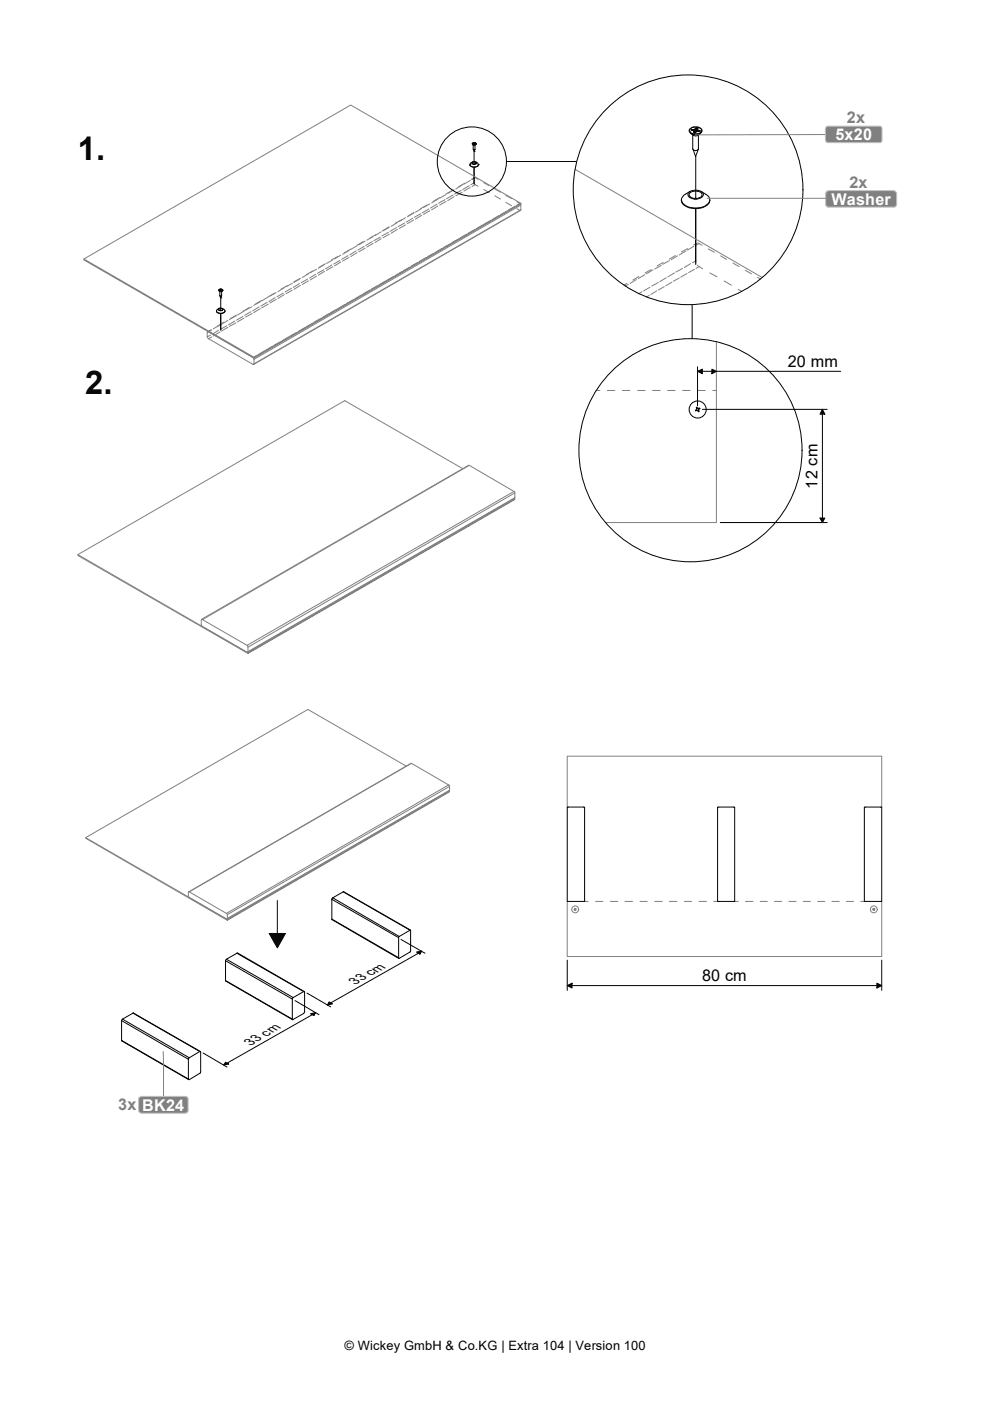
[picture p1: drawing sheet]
<svg xmlns="http://www.w3.org/2000/svg" width="210mm" height="297mm" viewBox="0 0 210 297" stroke-linecap="round" stroke-linejoin="round" font-family="sans-serif">
<defs><g id="words">
<g font-size="6.9">
<text x="16.5" y="34">1.</text>
<text x="18" y="83.6">2.</text>
</g>
<g font-size="3.4" fill="#fff">
<text x="177.2" y="29.7">5x20</text>
<text x="176.3" y="43.4">Washer</text>
</g>
<g font-size="3.4" fill="#808080">
<text x="179.6" y="26.2">2x</text>
<text x="180.1" y="39.8">2x</text>
<text x="25.1" y="235.4">3x BK24</text>
</g>
<g font-size="3.4">
<text x="167.1" y="77.7">20 mm</text>
<text x="173.3" y="103.6" transform="rotate(-90 173.3 103.6)">12 cm</text>
<text x="148.8" y="207.9">80 cm</text>
</g>
<g font-size="2.8">
<text x="75.3" y="208.9" transform="rotate(-30 75.3 208.9)">33 cm</text>
<text x="53.1" y="221.7" transform="rotate(-30 53.1 221.7)">33 cm</text>
</g>
<text font-size="2.7" x="73" y="286.2">© Wickey GmbH &amp; Co.KG | Extra 104 | Version 100</text>
</g></defs>
<!-- layer: Layer 1 -->
<g fill="none" stroke="#808080" stroke-width=".21">
<path d="M98 39.2l-1.4 .9M98.6 38.8l-1.4 .8M99.5 39.4l-1.4 .8M99.7 39.7l-1.3 .8M99.7 38.3l-1.3 .7M100.6 38.9l-.1-.1-.7 .4M100.6 37.6l-.7 .4M100.6 37.7l-.1 .1M100.6 37.6h.2M100.6 39l.2 .2M100.8 39.2l.5 .3M100.8 39.2l-.7 .3"/>
<path d="M100.8 37.6l-.7 .5M100.8 37.6l.5 .4M102.6 38.7l1.1 .7M121.9 35.9l39.8 23M63.6 59l-1.4 .8M63.7 59l-1.3 .9M65.2 59.2l-1.3 .7M65.4 59.5l-1.3 .8M65.4 58l-1.3 .9M66.3 57.5l-1.3 .7M66.9 58.2l-1.3 .8M67.1 58.5l-1.3 .9"/>
<path d="M67.1 57.1l-1.3 .7M68.6 57.2l-1.3 .8M68.8 57.5l-1.3 .8M68.8 56.1l-1.3 .8M69 55.9l-1.4 .8M70.4 56.2l-1.4 .8M70.5 56.6l-1.3 .7M70.5 55.1l-1.3 .8M71.7 54.3l-1.4 .8M72.1 55.2l-1.4 .8M72.3 55.5l-1.4 .9M72.3 54.1l-1.4 .8"/>
<path d="M73.8 54.2l-1.3 .8M74 54.6l-1.4 .8M74 53.1l-1.4 .8M74.4 52.8l-1.4 .8M75.5 53.2l-1.3 .8M75.7 53.6l-1.3 .8M75.7 52.1l-1.3 .8M77 51.2l-1.3 .8M77.2 52.2l-1.3 .8M77.4 52.6l-1.3 .8M77.4 51.1l-1.3 .8M78.9 51.2l-1.4 .9"/>
<path d="M79.1 51.6l-1.3 .8M79.1 50.2l-1.3 .7M79.8 49.7l-1.4 .8M80.6 50.3l-1.4 .7M80.8 50.6l-1.3 .8M80.8 49.1l-1.3 .9M81.8 59.5l-1.4 .9M82.4 49.3l-1.4 .7M82.4 48.1l-1.3 .8M82.5 49.6l-1.3 .8M82.5 48.2l-1.3 .7M83.5 58.6l-1.4 .8"/>
<path d="M84.1 48.2l-1.4 .9M84.3 48.6l-1.4 .9M84.3 47.2l-1.4 .8M85.2 46.6l-1.4 .8M85.2 57.6l-1.4 .8M85.8 47.3l-1.4 .8M86 47.7l-1.4 .7M86 46.2l-1.4 .8M86.9 56.6l-1.4 .8M87.5 46.3l-1.4 .8M87.7 46.7l-1.3 .7M87.7 45.2l-1.3 .8"/>
<path d="M87.8 45l-1.3 .8M88.6 55.6l-1.4 .8M89.2 45.3l-1.4 .8M89.4 45.6l-1.3 .9M89.4 44.2l-1.3 .8M90.4 54.6l-1.4 .8M90.5 43.5l-1.3 .7M90.9 44.3l-1.4 .8M91.1 44.7l-1.3 .8M91.1 43.2l-1.3 .8M92.1 53.6l-1.4 .8M92.6 43.3l-1.4 .8"/>
<path d="M92.8 43.7l-1.3 .8M92.8 42.2l-1.3 .8M93.2 41.9l-1.4 .8M93.8 52.6l-1.4 .9M94.4 42.3l-1.4 .8M94.6 42.7l-1.4 .8M94.6 41.3l-1.4 .7M95.5 51.7l-1.4 .7M95.9 40.4l-1.3 .7M96.1 41.3l-1.4 .8M96.3 41.7l-1.4 .8M96.3 40.2l-1.4 .8"/>
<path d="M97.2 50.7l-1.4 .7M97.8 40.4l-1.4 .7M98 40.8l-1.4 .7M98.9 49.6l-1.4 .9M100.6 48.7l-1.3 .8M102.4 47.7l-1.4 .8M102.6 40.2l1.1 .6M104.1 46.7l-1.4 .8M104.9 40.1l1.2 .7M104.9 41.5l1.2 .7M105.8 45.7l-1.4 .8M107.3 41.5l1.2 .6"/>
<path d="M107.3 42.9l1.2 .7M107.5 44.8l-1.4 .7M109.2 43.7l-1.4 .8M109.6 42.8l.6 .4M109.6 44.2l.8 .4M110.2 43.2l-.7 .3M110.2 43.2h.1M110.4 43.2v.3M110.4 44.6l-56.6 32.7M110.4 44.5v.1M110.4 44.5l-56.6 32.6M110.4 43.5l-56.6 32.7"/>
<path d="M110.4 43.5v1M110.4 43.1l-36-20.8-56.6 32.6M134.9 59.3l-1.3 .8M135.4 58.6l-1.2 .8M136.7 58.2l-1.4 .9M138 57.2l-1.2 .7M138.4 57.2l-1.4 .9M139.6 59.9l-1.4 .8M140.2 56.3l-1.4 .7M140.6 55.6l-1.3 .8M141.3 58.9l-1.4 .8M141.9 55.3l-1.4 .7"/>
<path d="M142.4 59.8l-1.2 .8M143 57.9l-1.4 .8M143.2 54.2l-1.3 .7M143.6 54.2l-1.3 .9M144 58.9l-1.3 .7M144.7 56.9l-1.4 .8M145.4 53.2l-1.4 .9M145.7 58l-1.4 .8M145.8 52.7l-1.3 .7M146.4 55.9l-1.3 .8M146.8 55.7l.7-.4 .1 .5M147.1 52.2l-1.4 .8"/>
<path d="M147.3 57.1l-1.3 .7M147.7 51.6l-.6 .4M147.8 56.2l.4 .3M147.9 51.5l.3 .1M148.2 51.6l-.7 .4 .1-.3M148.2 51.6l.6 .4M148.2 56.5l-.6 .4M148.2 56.5l.8 .5M150.2 52.8l1.2 .7M150.5 57.9l1.5 .8M152.8 54.2l1.3 .8M153.5 59.6l1.6 .9"/>
<path d="M155.4 55.8l1.3 .7M158 57.3l1.3 .8M160.6 58.8l.7 .4M43.9 70.5v.9M43.9 71.4l.3 .4M44.1 70.4l-.2 .1M44.1 70.3h.1M44.2 70.3h-.1l-.2 .2M44.2 70.3l9.5 5.5M44.2 71.8l9.5 5.5M44.6 71l-.7 .4M44.8 69.9l-.8 .4"/>
<path d="M44.9 71.4l-.7 .4M44.9 70l-.7 .3M46.4 70l-1.4 .9M46.6 70.4l-1.4 .8M46.6 68.9l-1.4 .8M47.4 68.3l-1.3 .8M48.1 69.1l-1.4 .7M48.3 69.4l-1.4 .8M48.3 67.9l-1.4 .9M49.8 68.1l-1.3 .8M50 68.4l-1.4 .8M50 67l-1.4 .7"/>
<path d="M50.2 66.8l-1.4 .7M51.5 67.1l-1.3 .8M51.8 67.4l-1.4 .8M51.8 66l-1.4 .8M52.8 65.2l-1.3 .8M53.2 66.1l-1.3 .8M53.5 66.5l-1.4 .7M53.5 65l-1.4 .8M53.7 75.8l.1 .4M53.7 77.2v.1M53.8 75.7l56.6-32.6v.1l-56.6 32.7zM53.8 75.7l-36-20.8v.2l36 20.8"/>
<path d="M53.8 77.1l-.1 .2M53.8 77.1v.1M53.8 76.2v.9M54.4 75.4l-.7 .4M54.9 65.1l-1.3 .8M55.2 65.5l-1.4 .8M55.2 64l-1.4 .8M55.5 63.7l-1.3 .7M56.1 74.4l-1.4 .8M56.6 64.1l-1.3 .8M56.8 64.5l-1.3 .8M56.8 63l-1.3 .8"/>
<path d="M57.8 73.4l-1.4 .8M58.4 63.1l-1.4 .8M58.5 63.5l-1.3 .7M58.5 62l-1.6 .9M59.5 72.4l-1.4 .8M60.1 62.2l-1.4 .7M60.3 62.5l-1.4 .8M60.3 61l-1.4 .8M60.9 60.6l-1.3 .7M61.2 71.4l-1.4 .8M61.8 61.1l-1.3 .8M62 61.5l-1.4 .8"/>
<path d="M62 60.1l-1.4 .7M62.9 70.5l-1.4 .7M63.5 60.1l-1.3 .8M63.7 60.5l-1.3 .8M64.6 69.5l-1.4 .8M66.4 68.5l-1.4 .8M68.1 67.5l-1.4 .7M69.8 66.5l-1.4 .8M71.5 65.5l-1.4 .8M73.2 64.5l-1.4 .8M74.9 63.5l-1.4 .8M76.6 62.5l-1.4 .9"/>
<path d="M78.4 61.5l-1.4 .8M80.1 60.6l-1.4 .7M132.9 60.1l-.6 .4M133.2 60.3l-.7 .4M136.1 61.9l-.7 .4M137.7 62.6l-.7 .4M137.8 60.9l-1.3 .8M139.3 61.7l-1.3 .7M140.8 60.8l-1.2 .7M151.9 72.4v38.4h-23.5M156.5 61.4l.8 .4M98.1 99.4l-25-14.5-56.6 32.7v.2l36.1 20.7"/>
<path d="M99.5 98.7l-56.8 32.6M126.4 82.8h.8M128.8 82.8h1.6M132 82.8h1.5M135.2 82.8h1.6M138.4 82.8h1.6M141.5 82.8h1.6M144.7 82.8h1.6M148 82.8h1.5M151.1 82.8h.8M16.5 117.6l36.1 20.8M109 104.2l-9.5-5.5-56.6 32.7 9.5 5.4"/>
<path d="M109 104.2l-56.6 32.6M109 104.2l.2 .3M109 105.6l.2 .2M109.2 105.5l-56.7 32.8M109.2 104.5l-56.6 32.7M109.2 105.5l-56.6 32.7M109.2 104.5v1M42.9 131.4l-.1-.1-.1 .2v.9l.2 .4 9.5 5.5 .2-.1M52.4 136.8l.2 .4M52.6 138.4l56.6-32.6v.1l-56.6 32.6zM52.6 137.2v1M18.2 177.6l30 17.3"/>
<path d="M86.1 162.4l-20.8-12-47.1 27.2v.1l30 17.4M87.2 161.8l-47.2 27.3M95.1 166.4l.2 .3M95.1 166.4l-47.1 27.3M95.1 166.4l-7.9-4.6-47.1 27.3 7.9 4.6M95.2 167.7l.1 .1M95.3 166.7l-47.1 27.2M95.3 167.6l-47.1 27.1M95.3 166.7v.9M95.3 167.6l-47.2 27.3M120.3 171.1v-10.8h66.6v10.8M40.1 189.1h-.2v.9l.2 .3 7.9 4.6 .2-.2"/>
<path d="M48 193.7l.2 .2M48.2 194.9l47.1-27.1v.1l-47.1 27.2zM48.2 193.9v.8M120.3 191.1v11.7h66.6v-11.7M121.7 192.9l.1 .1M121.7 192.8v.1M121.8 192.7v.1M121.9 192.6h-.1M121.9 192.7v-.1l.2 .1-.1 .3M121.9 192.9v.1M121.9 192.7v.1M121.9 192.7h.1"/>
<path d="M121.9 192.6l.1 .1M122 192.8h.1M122 193h.1M122 192.8l-.3 .1h.2M122 192.8v.2M122.1 192.6v.1M122.1 193h.1M122.2 192.7v.1M124 191.1h.7M126.3 191.1h1.5M129.4 191.1h1.6M132.5 191.1h1.6"/>
<path d="M135.7 191.1h1.5M138.8 191.1h1.6M141.9 191.1h1.6M145.1 191.1h1.5M148.2 191.1h1.6M151.3 191.1h.8M155.8 191.1h.7M158.1 191.1h1.5M161.2 191.1h1.5M164.2 191.1h1.5M167.3 191.1h1.5M170.3 191.1h1.5"/>
<path d="M173.4 191.1h1.5M176.4 191.1h1.5M179.5 191.1h1.5M182.5 191.1h.8M185.1 192.8l-.1 .1M185.1 192.9v.1M185.1 192.6h.1M185.2 192.6v.1zM185.2 192.8h.1M185.2 192.6h.1M185.2 192.8v.1M185.2 192.8l-.1 .1 .3 .1"/>
<path d="M185.2 192.7h.3l-.1 .1v.2M185.2 192.9l.1 .1M185.2 192.8l.1 .1M185.3 192.8h.1M185.3 193h.1M185.3 192.6l.1 .1M185.4 192.8h.1M185.4 193h.1M185.4 192.6l.1 .1M185.5 192.7v.1"/>
<circle cx="122" cy="192.8" r=".73"/>
<circle cx="185.3" cy="192.8" r=".73"/>
</g>
<g fill="none" stroke="#000" stroke-width=".21">
<path d="M99.6 34.9a1.1 1.1 0 0 0 1.7 .3l.1-.3M99.6 34.9h.1M100.1 34.5a.41 .41 0 0 1 .5-.2 .41 .41 0 0 1 .3 .4l-.1 .1a.41 .41 0 0 1-.7-.3zM100.2 30.3h.1a.31 .31 0 0 1 .4-.1 .31 .31 0 0 1 .1 .4 .35 .35 0 0 1-.4 .1 .35 .35 0 0 1-.2-.4zM100.2 30.7l.3 .1 .3-.1M100.2 30.7l-.1-.1a.39 .39 0 0 1 .4-.3 .39 .39 0 0 1 .4 .3l-.1 .1M100.2 34.3a.36 .36 0 0 0 0 .5 .36 .36 0 0 0 .5 0l.3-.1-.1-.4M100.2 34.3l-.3 .2a.43 .43 0 0 0-.3 .5 .43 .43 0 0 0 .5 .4 .92 .92 0 0 0 1.3-.6l-.5-.5M100.2 34.3h.7M100.3 30.5h.1M100.3 30.4h.1M100.3 30.5h.2v-.1v.1"/>
<path d="M100.3 30.4v.1M100.3 30.4h.2M100.3 30.8v.9h.4M100.4 30.5h.1M100.4 30.5l.1 .1M100.4 31.7l.1 .4 .2-.4M100.5 30.4v.2zM100.5 30.6h.1M100.5 30.4h.1M100.5 30.5h.1M100.5 30.7h.1M100.5 30.6v.1"/>
<path d="M100.5 30.5v.1M100.5 30.5h.3M100.5 32.1h.1M100.5 30.4l.1 .1zM100.5 32.1v2.7M100.5 35.5v3.5M100.5 30.5v.2M100.6 30.5h-.1M100.6 30.3h.1M100.6 30.5h.1M100.6 30.5l-.1 .1M100.6 30.4v.1"/>
<path d="M100.6 30.3l-.1 .1M100.6 30.4h.1M100.6 30.3v.1M100.6 30.5h.2M100.6 30.3v.2M100.7 30.5h-.1M100.7 30.8v.9M100.8 30.5h.1M101.4 34.9h.1M146.4 28.3l1.1 .3 1-.3M146.4 28.3a.59 .59 0 0 1-.3-.6 .59 .59 0 0 1 .4-.5 1.75 1.75 0 0 1 2.3 .4l-.3 .7M146.4 28.3a1.33 1.33 0 0 0 1.6 .4l.5-.4"/>
<path d="M146.4 27.3a1.58 1.58 0 0 1 2.4 .3 1.47 1.47 0 0 1-2.6 .1zM146.6 27.6h.1M146.7 27.6h.1M146.7 27.6l.4 .1v.1M146.7 27.5l-.1 .1M146.7 27.6l.4 .2M146.7 27.4v.1M146.7 27.6v-.1l.5 .1v.2l.1-.4v.4M146.7 27.4h.5M146.9 28.6v3a.67 .67 0 0 0 .6 .4 .67 .67 0 0 0 .6-.4v-3M146.9 31.6l.6 1.6 .6-1.6M147.1 27.8h.2l-.2 .3"/>
<path d="M147.1 27.8v-.1v.1M147.1 27.8h.1M147.1 27.8h.2M147.1 27.7h.1M147.1 28.1h.1M147.1 28.1h.3M147.2 28.1h.1M147.2 27.5v.1M147.2 27.8l.1 .1M147.3 27.8l-.1 .3M147.3 27.8h.1M147.3 27.9h.1"/>
<path d="M147.3 28h.1M147.3 27.4h-.1M147.3 28.1h.1M147.4 28.1h.1M147.4 27.4h.1M147.4 27.9h.4M147.4 27.9l-.1 .2M147.5 27.9l-.2-.5v.6h.1M147.5 27.9h.1M147.5 33.2v8.9M147.6 27.2h.2M147.6 27.2l-.2 .2h-.1"/>
<path d="M147.6 27.2h.1M147.6 27.7l.1 .1M147.6 27.7v.1M147.6 27.3l-.1 .6zM147.7 27.9h.1M147.7 27.9h-.2l-.1 .2M147.7 27.5h.1M147.8 27.3l-.2-.1v.5M147.8 27.2v.1M147.8 27.9v-.1l.4 .1M147.8 27.8h.1M147.8 27.8l-.1 .1"/>
<path d="M147.8 27.8h.5M147.8 27.3l-.1 .6M147.8 27.3l-.1 .2 .2 .1M147.8 27.3h.1M147.8 27.7h.1M147.9 27.8v-.1l.4 .1M147.9 27.6l.4 .1M147.9 27.6l-.2-.1v.4M147.9 27.6h.1M147.9 27.6l-.1 .2M148.2 27.8v.1M148.3 27.7v.1"/>
<path d="M148.3 27.8h.1M148.3 27.8l-.1 .1M144.5 42.4a1.75 1.75 0 0 0 1.5 1.6 4.3 4.3 0 0 0 4.2-.8l.3-.8M146.2 40.9a1.89 1.89 0 0 1 2.6 .3 1.04 1.04 0 0 1-1.3 .9l-.8-.2a.68 .68 0 0 1-.5-1zM146.3 40.6a.81 .81 0 0 0-.4 1 .81 .81 0 0 0 .9 .5 1.97 1.97 0 0 0 2.4-.8l-.5-.7M146.3 40.6a2.48 2.48 0 0 0-1.8 1.8 2.88 2.88 0 0 0 3.3 1.7 2.55 2.55 0 0 0 2.7-1.7 1.34 1.34 0 0 0-.9-1.2l-.9-.6M146.3 40.6a2.84 2.84 0 0 1 2.4 0M147.5 44.2v11.9M45.9 65.9a.99 .99 0 0 0 1.6 .4l.2-.4M46.4 65.4a.34 .34 0 0 0 0 .4 .34 .34 0 0 0 .5 .1 .28 .28 0 0 0 .3-.1 .28 .28 0 0 0-.1-.4M46.4 65.4l-.2 .2a.4 .4 0 0 0-.3 .4 .4 .4 0 0 0 .5 .3 .95 .95 0 0 0 1.3-.5l-.6-.4M46.4 65.5h.1a.41 .41 0 0 1 .4-.1 .41 .41 0 0 1 .3 .3l-.3 .1a.34 .34 0 0 1-.4 0 .34 .34 0 0 1-.1-.3z"/>
<path d="M46.4 65.4h.7M46.5 61.7h.6M46.5 61.7l-.1-.1a.38 .38 0 0 1 .4-.3 .38 .38 0 0 1 .4 .3l-.1 .1M46.5 61.4a.33 .33 0 0 1 .4-.1 .33 .33 0 0 1 .2 .4 .35 .35 0 0 1-.4 0 .35 .35 0 0 1-.2-.3zM46.5 61.7l.2 .1 .4-.1M46.5 61.5h.1M46.5 61.5h.2M46.5 61.5l.2 .1M46.5 61.5h.2v.1M46.6 61.8l.1 1 .3-.1v-.9M46.6 62.7l.2 .5 .2-.5M46.7 61.6h.1"/>
<path d="M46.7 61.5v.1M46.7 61.5h.1M46.7 61.6v-.1v.1M46.7 61.5l.1 .1zM46.8 61.4l-.1 .1M46.8 61.6h-.1M46.8 61.4h.1M46.8 61.6h.1M46.8 63.2h.1M46.8 61.4v.2zM46.8 61.5h.1M46.8 63.2v2.6"/>
<path d="M46.8 66.5v3.5M46.9 61.4h.1M46.9 61.6h.1M46.9 61.6h-.2M46.9 61.5h.1M46.9 61.4v.2M46.9 61.5l.2 .1M46.9 61.4v.1M46.9 61.5h.2M46.9 61.5v.1M47 61.6h.1M47.1 61.5h.1"/>
<path d="M47.1 61.6h.1M47.1 61.5v.1M147.5 87.1h.1M147.7 86.4l-.1 .1M147.7 86.7l-.1 .1M147.7 86.8h.1M147.7 87h.1M147.8 86.6l-.1 .1M147.8 86.6h.1M147.8 87.1h.1M147.9 87h.1M148 86.5l-.3-.2v.6l-.2 .1h.3l.3 .2"/>
<path d="M148 86.5v.1M148 86.5l.4 .2M148 86.6l.1 .1M148.1 86.9l.1 .3-.1 .1M148.3 86.5v.1M148.3 86.6l-.2 .1 .1 .2M120.3 171.1h3.7v20h-3.7zM152.1 171.1h3.7v20h-3.7zM183.3 171.1h3.6v20h-3.6zM70.4 194.9v.1l14.1 8.2M70.4 190.7l14.1 8.1M70.4 194.9l14.1 8.2"/>
<path d="M70.4 190.7v4.2M70.5 190.4l-.1 .3M70.5 190.4l14.1 8.2M72.8 189.1l-2.3 1.3M72.8 189.1l14.1 8.1M72.8 189.1l14.3 8.1M84.5 198.8v4.3M84.6 198.6l-.1 .2M86.9 197.2h.2v4.5l-2.5 1.5-.1-.1M86.9 197.2l-2.3 1.4M25.8 216.4l14.1 8.2M25.8 216.4v4.2"/>
<path d="M26 216.1l-.2 .3M26 216.1l14.1 8.2M28.2 214.8l14.2 8.1M28.2 214.8l.1-.1 14.2 8.2M28.2 214.8l-2.2 1.3M47.8 207.9v.1l14.2 8.2M47.8 203.7l14.2 8.1M47.8 203.7v4.2M47.8 207.9l14.2 8.2M48 203.4l-.2 .3M48 203.4l14.2 8.1M50.2 202.1l-2.2 1.3"/>
<path d="M50.2 202.1l14.2 8.1M50.2 202.1l.2-.1 14.1 8.2M62 211.8v4.3M62.2 211.5l-.2 .3M64.4 210.2l-2.2 1.3M64.4 210.2l.2 .1v4.3l-.2 .3-2.3 1.3-.1-.1M25.8 220.6l14.2 8.3M25.8 220.6l14.1 8.2M39.9 224.6v4.2M40.1 224.3l-.2 .3M42.4 222.9l.1 .1v4.5l-2.4 1.4-.2-.1M42.4 222.9l-2.3 1.4"/>
<circle cx="147.9" cy="86.8" r="1.81"/>
</g>
<g fill="#808080">
<path d="M175.1 27l.3-.3h11.3l.3 .4v2.8l-.3 .3h-11.3l-.4-.5z" fill-rule="evenodd"/>
<path d="M175.1 40.7l.5-.3h14l.3 .1 .2 .4v2.6l-.4 .4h-14.3l-.3-.4z" fill-rule="evenodd"/>
<path d="M29.5 232.7l.4-.2h9.5l.5 .3v2.8l-.5 .4h-9.7l-.3-.4z" fill-rule="evenodd"/>
</g>
<path d="M147.9 78.7l1-.4v.9zM150.9 78.3l1 .4-1 .5zM174.4 86.8l.5 1h-1zM173.9 109.8h1l-.5 1zM57.1 197.9h3.4l-1.7 3.1zM65.8 214.9l1.1-.2-.4 .6zM69.8 212.5l.7 .3-1.1 .3zM88.3 201.9l1.1-.2-.4 .6zM120.3 209l1-.5v1zM185.9 208.5l1 .5-1 .5zM47.8 225.2l.7 .4-1.1 .2z" fill="#000"/>
<g fill="none" stroke="#000" stroke-width=".21">
<path d="M107.4 34.2h14.7M146.7 64.7v7.1M147.9 77.8v8.2M147.9 78.7l1-.4v.9zM147.9 78.7h30.3M150.9 78.3l1 .4-1 .5zM148.9 86.8h26.5M174.4 86.8v24M174.4 86.8l.5 1h-1zM152.7 110.8h22.7M173.9 109.8h1l-.5 1zM57.1 197.9h3.4l-1.7 3.1z"/>
<path d="M58.8 190.9v7M85 199.2l5.1 2.9M62.5 212.1l5.1 3M65.1 210.6l5 2.9M65.8 214.9l1.1-.2-.4 .6zM66.9 214.7l-19.5 11.1M69.8 212.5l.7 .3-1.1 .3zM88.3 201.9l1.1-.2-.4 .6zM89.4 201.7l-20 11.4M120.3 209l1-.5v1zM120.3 209h66.6M120.3 203.6v6.4"/>
<path d="M185.9 208.5l1 .5-1 .5zM186.9 203.6v6.4M43.1 223.3l5 2.9M47.8 225.2l.7 .4-1.1 .2z"/>
<circle cx="100" cy="34.2" r="7.3"/>
<circle cx="145.9" cy="40.2" r="24.4"/>
<circle cx="146.4" cy="95.5" r="23.7"/>
</g>
<path d="M175 28.5l-27.6 .1M150 42h25.1M34.6 222.9l.1 9.6" fill="none" stroke="#808080" stroke-width=".21"/>
<g fill="none" stroke="#c0c0c0" stroke-width=".21">
<path d="M175 27.3v2.4M175.1 29.8l.2 .4h.2M175.5 26.7h11.1M175.5 30.2h11.1M175.5 26.7l-.4 .3v.2M186.5 26.7l.3 .1 .2 .4v2.5M187 29.8l-.1 .2-.4 .2M175.1 40.9v2.6M175.1 43.4l.3 .4 .2 .1M175.6 40.4h14M175.6 43.9h14M175.6 40.5l-.4 .2-.1 .3"/>
<path d="M189.6 40.5l.2 .1 .3 .4M190.1 43.4l-.1 .3-.4 .2M190.1 40.9v2.6M29.4 235.5l.2 .4 .3 .1M29.4 233v2.5M29.9 232.5l-.4 .3-.1 .2M29.9 236h9.5M29.9 232.5h9.5M39.4 232.5l.2 .1 .3 .4M39.9 235.5l-.1 .2-.4 .3M39.9 233v2.5"/>
</g>
<use href="#words"/>
</svg>
